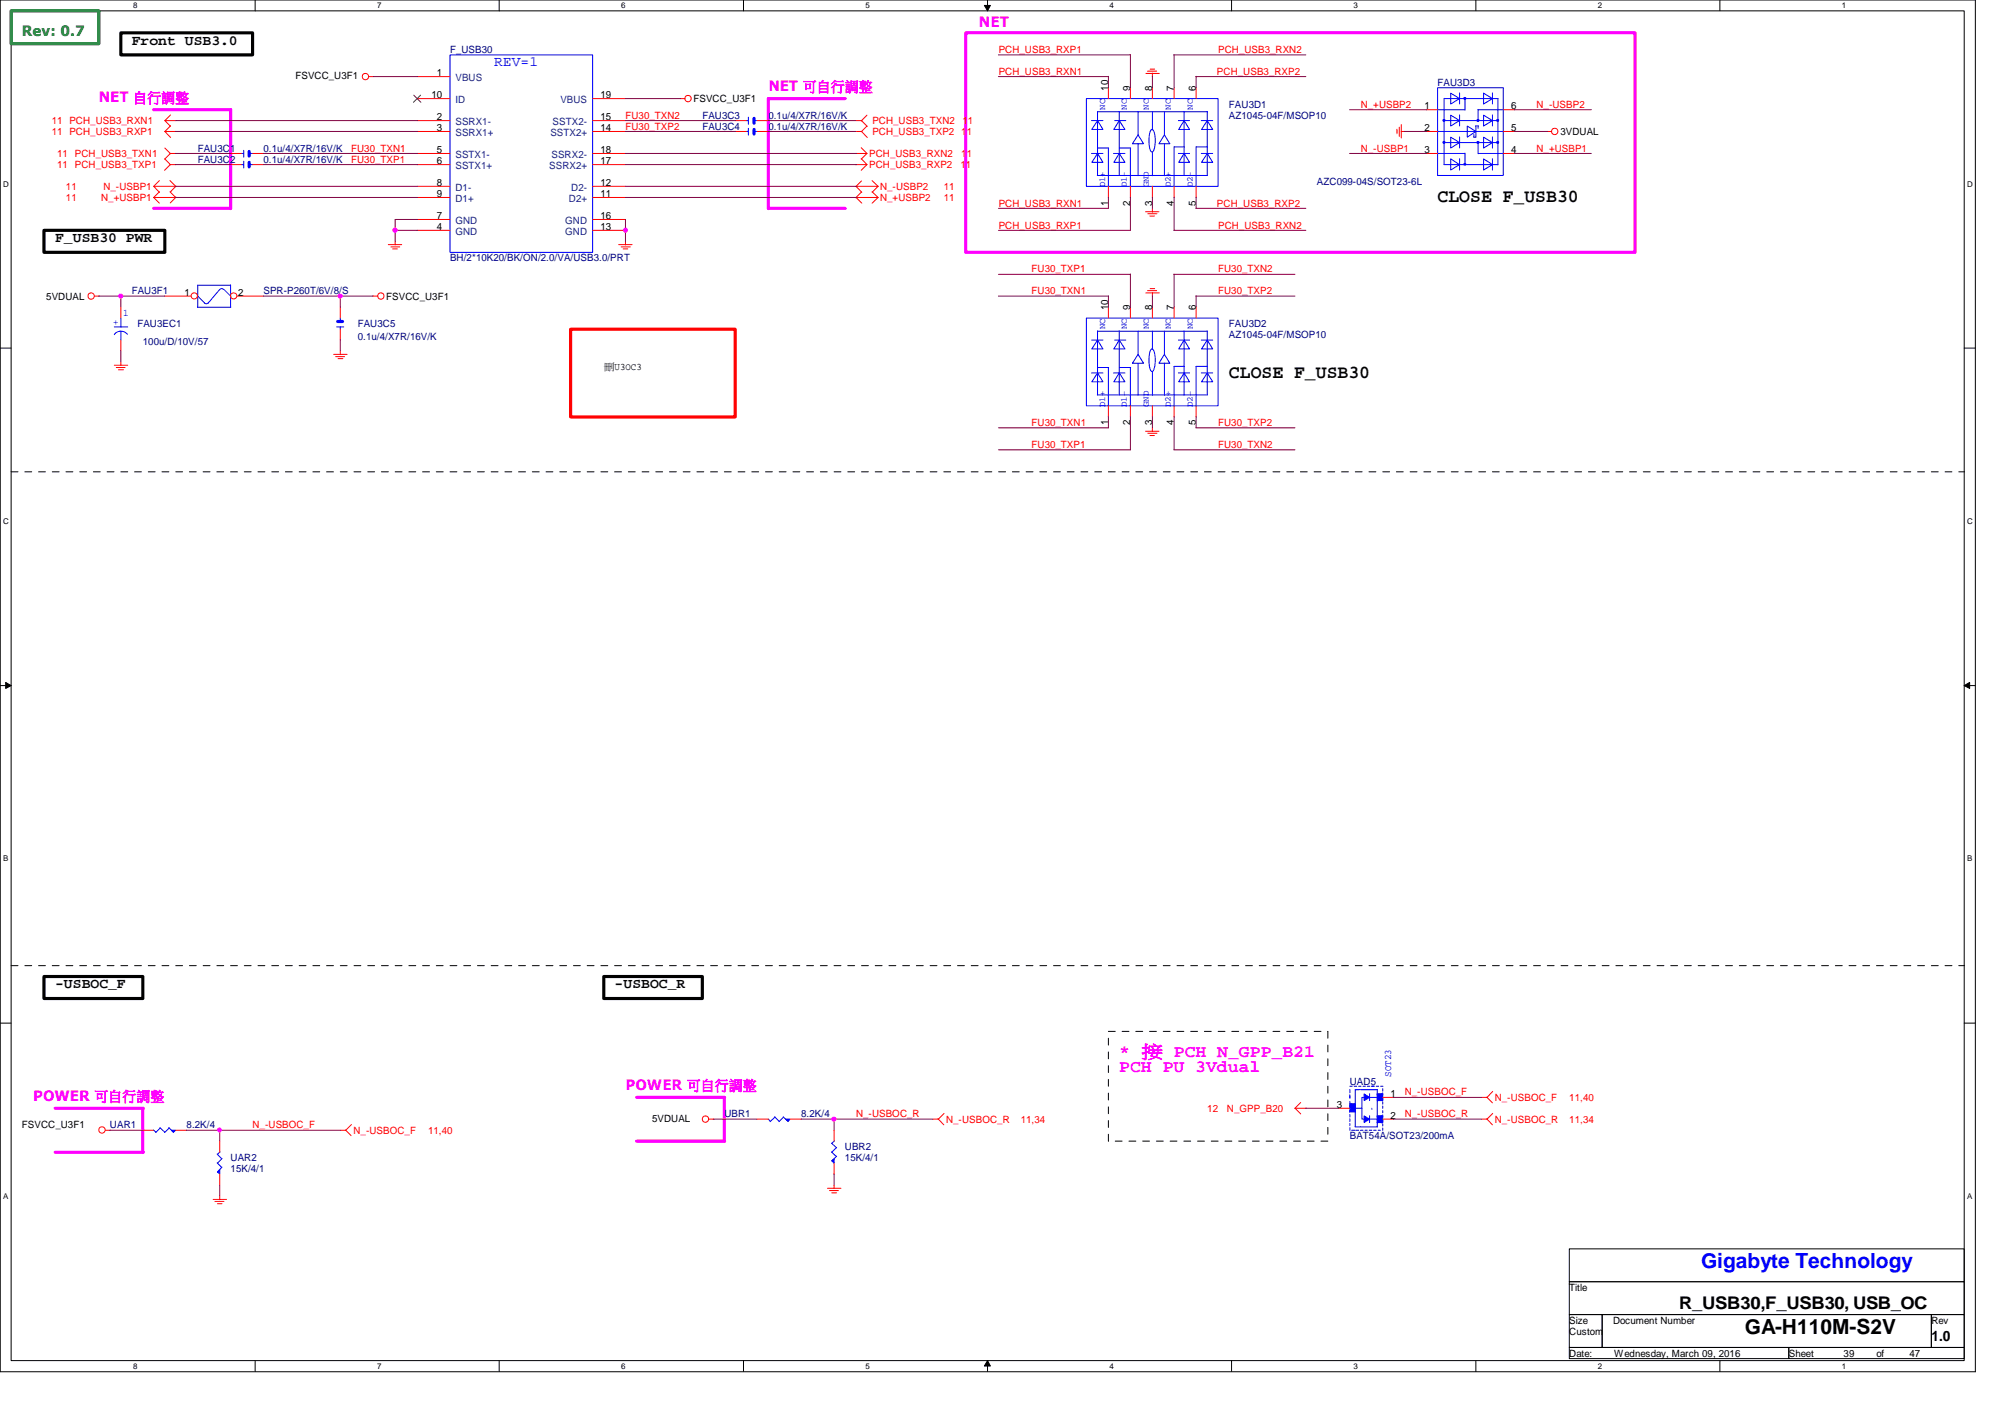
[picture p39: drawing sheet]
<svg xmlns="http://www.w3.org/2000/svg" width="297mm" height="210mm" viewBox="0 0 297 210" stroke-linecap="round" stroke-linejoin="round" font-family="sans-serif">
<defs><g id="words">
<text font-size="3.1" fill="#00f" x="252" y="187.9">Gigabyte Technology</text>
<text font-size="3.1" x="258.5" y="197.6">GA-H110M-S2V</text>
<g font-size="2.8">
<text x="213" y="29.9">CLOSE F_USB30</text>
<text x="182.1" y="56">CLOSE F_USB30</text>
</g>
<g font-size="2.6" fill="#f0f">
<text x="165.8" y="156.5">* 接 PCH N_GPP_B21</text>
<text x="165.8" y="158.8">PCH PU 3Vdual</text>
</g>
<text font-size="2.6" x="248.7" y="193.9">R_USB30,F_USB30, USB_OC</text>
<text font-size="2.1" fill="#008000" x="3.3" y="5.3">Rev: 0.7</text>
<g font-size="2.1" fill="#f0f">
<text x="145" y="4.1">NET</text>
<text x="14.6" y="15.1">NET 請請可可</text>
<text x="113.8" y="13.5">NET 可請請可可</text>
<text x="92.7" y="161.4">POWER 可請請可可</text>
<text x="4.9" y="163">POWER 可請請可可</text>
</g>
<g font-size="2.1">
<text x="19.5" y="6.6">Front USB3.0</text>
<text x="8.2" y="35.9">F_USB30 PWR</text>
<text x="8.2" y="146.4">-USBOC_F</text>
<text x="91.1" y="146.4">-USBOC_R</text>
<text x="286.1" y="198.7">1.0</text>
</g>
<text font-size="2.1" fill="#00f" x="73.2" y="9.8">REV=1</text>
<g font-size="1.5">
<text x="43.8" y="11.7">FSVCC_U3F1</text>
<text x="64.7" y="11.3">1</text>
<text x="63.9" y="14.6">10</text>
<text x="64.7" y="17.8">2</text>
<text x="88.9" y="14.6">19</text>
<text x="88.9" y="17.8">15</text>
<text x="102.7" y="15.2">FSVCC_U3F1</text>
<text x="164.2" y="13.5" transform="rotate(-90 164.2 13.5)">10</text>
<text x="167.4" y="13.5" transform="rotate(-90 167.4 13.5)">9</text>
<text x="170.7" y="13.5" transform="rotate(-90 170.7 13.5)">8</text>
<text x="173.9" y="13.5" transform="rotate(-90 173.9 13.5)">7</text>
<text x="177.2" y="13.5" transform="rotate(-90 177.2 13.5)">6</text>
<text x="211" y="16.2">1</text>
<text x="223.9" y="16.2">6</text>
<text x="64.7" y="19.4">3</text>
<text x="64.7" y="22.7">5</text>
<text x="88.9" y="19.4">14</text>
<text x="88.9" y="22.7">18</text>
<text x="211" y="19.4">2</text>
<text x="211" y="22.7">3</text>
<text x="223.9" y="22.7">4</text>
<text x="223.9" y="19.4">5</text>
<text x="231.2" y="20">3VDUAL</text>
<text x="64.7" y="24.3">6</text>
<text x="64.7" y="27.6">8</text>
<text x="64.7" y="29.2">9</text>
<text x="88.9" y="24.3">17</text>
<text x="88.9" y="27.6">12</text>
<text x="88.9" y="29.2">11</text>
<text x="64.7" y="32.5">7</text>
<text x="64.7" y="34.1">4</text>
<text x="88.9" y="32.5">16</text>
<text x="88.9" y="34.1">13</text>
<text x="164.2" y="30.5" transform="rotate(-90 164.2 30.5)">1</text>
<text x="167.4" y="30.5" transform="rotate(-90 167.4 30.5)">2</text>
<text x="170.7" y="30.5" transform="rotate(-90 170.7 30.5)">3</text>
<text x="173.9" y="30.5" transform="rotate(-90 173.9 30.5)">4</text>
<text x="177.2" y="30.5" transform="rotate(-90 177.2 30.5)">5</text>
<text x="6.9" y="44.4">5VDUAL</text>
<text x="27.3" y="43.8">1</text>
<text x="35.3" y="43.8">2</text>
<text x="57.2" y="44.4">FSVCC_U3F1</text>
<text x="164.2" y="46" transform="rotate(-90 164.2 46)">10</text>
<text x="167.4" y="46" transform="rotate(-90 167.4 46)">9</text>
<text x="170.7" y="46" transform="rotate(-90 170.7 46)">8</text>
<text x="173.9" y="46" transform="rotate(-90 173.9 46)">7</text>
<text x="177.2" y="46" transform="rotate(-90 177.2 46)">6</text>
<text x="89.4" y="54.9">刪U3OC3</text>
<text x="164.2" y="63" transform="rotate(-90 164.2 63)">1</text>
<text x="167.4" y="63" transform="rotate(-90 167.4 63)">2</text>
<text x="170.7" y="63" transform="rotate(-90 170.7 63)">3</text>
<text x="173.9" y="63" transform="rotate(-90 173.9 63)">4</text>
<text x="177.2" y="63" transform="rotate(-90 177.2 63)">5</text>
<text x="3.3" y="167.1">FSVCC_U3F1</text>
<text x="96.6" y="166.2">5VDUAL</text>
<text x="198" y="164.1">3</text>
<text x="206" y="165.7">2</text>
<text x="206" y="162.5">1</text>
<text x="232.5" y="191.2">Title</text>
<text x="232.5" y="197.7">Custom</text>
<text x="232.5" y="196.1">Size</text>
<text x="239" y="196.1">Document Number</text>
<text x="286.1" y="196.1">Rev</text>
<text x="232.5" y="201">Date:</text>
<text x="239.1" y="201">Wednesday, March 09, 2016</text>
<text x="265" y="201">Sheet</text>
<text x="273.1" y="201">39</text>
<text x="278" y="201">of</text>
<text x="282.9" y="201">47</text>
</g>
<g font-size="1.5" fill="#000080">
<text x="66.7" y="7.8">F_USB30</text>
<text x="104.1" y="17.6">FAU3C3</text>
<text x="113.8" y="17.6">0.1u/4/X7R/16V/K</text>
<text x="182.1" y="17.6">AZ1045-04F/MSOP10</text>
<text x="182.1" y="16">FAU3D1</text>
<text x="213" y="12.7">FAU3D3</text>
<text x="29.3" y="22.5">FAU3C1</text>
<text x="39" y="22.5">0.1u/4/X7R/16V/K</text>
<text x="104.1" y="19.2">FAU3C4</text>
<text x="113.8" y="19.2">0.1u/4/X7R/16V/K</text>
<text x="29.3" y="24.1">FAU3C2</text>
<text x="39" y="24.1">0.1u/4/X7R/16V/K</text>
<text x="195.1" y="27.3">AZC099-04S/SOT23-6L</text>
<text x="66.7" y="38.7">BH/2*10K20/BK/ON/2.0/VA/USB3.0/PRT</text>
<text x="19.5" y="43.6">FAU3F1</text>
<text x="39" y="43.6">SPR-P260T/6V/8/S</text>
<text x="20.4" y="48.5">FAU3EC1</text>
<text x="21.2" y="51.1">100u/D/10V/57</text>
<text x="53" y="48.5">FAU3C5</text>
<text x="53" y="50.4">0.1u/4/X7R/16V/K</text>
<text x="182.1" y="50.1">AZ1045-04F/MSOP10</text>
<text x="182.1" y="48.5">FAU3D2</text>
<text x="200" y="160.7">UAD5</text>
<text x="16.3" y="167.1">UAR1</text>
<text x="27.6" y="167.1">8.2K/4</text>
<text x="107.3" y="165.5">UBR1</text>
<text x="118.7" y="165.5">8.2K/4</text>
<text x="34.2" y="172">UAR2</text>
<text x="34.2" y="173.7">15K/4/1</text>
<text x="125.2" y="170.4">UBR2</text>
<text x="125.2" y="172">15K/4/1</text>
<text x="200" y="168.8">BAT54A/SOT23/200mA</text>
</g>
<g font-size="1.5" fill="#f00">
<text x="148" y="7.8">PCH_USB3_RXP1</text>
<text x="148" y="11.1">PCH_USB3_RXN1</text>
<text x="180.3" y="11.1">PCH_USB3_RXP2</text>
<text x="180.5" y="7.8">PCH_USB3_RXN2</text>
<text x="92.7" y="17.6">FU30_TXN2</text>
<text x="201.6" y="16">N_+USBP2</text>
<text x="227.6" y="16">N_-USBP2</text>
<text x="7.7" y="18.4">11 PCH_USB3_RXN1</text>
<text x="7.7" y="20">11 PCH_USB3_RXP1</text>
<text x="8.5" y="23.3">11 PCH_USB3_TXN1</text>
<text x="52" y="22.5">FU30_TXN1</text>
<text x="92.7" y="19.2">FU30_TXP2</text>
<text x="128.8" y="23.3">PCH_USB3_RXN2</text>
<text x="129.2" y="20">PCH_USB3_TXP2 11</text>
<text x="129.2" y="18.4">PCH_USB3_TXN2</text>
<text x="142.4" y="23.3">11</text>
<text x="142.6" y="18.4">11</text>
<text x="201.6" y="22.5">N_-USBP1</text>
<text x="227.6" y="22.5">N_+USBP1</text>
<text x="8.5" y="24.9">11 PCH_USB3_TXP1</text>
<text x="9.8" y="28.2">11</text>
<text x="9.8" y="29.8">11</text>
<text x="15" y="29.8">N_+USBP1</text>
<text x="15.3" y="28.2">N_-USBP1</text>
<text x="52" y="24.1">FU30_TXP1</text>
<text x="128.8" y="24.9">PCH_USB3_RXP2</text>
<text x="130.4" y="28.2">N_-USBP2</text>
<text x="130.4" y="29.8">N_+USBP2</text>
<text x="139.8" y="28.2">11</text>
<text x="139.8" y="29.8">11</text>
<text x="142.3" y="24.9">11</text>
<text x="148" y="30.6">PCH_USB3_RXN1</text>
<text x="148" y="33.9">PCH_USB3_RXP1</text>
<text x="180.3" y="30.6">PCH_USB3_RXP2</text>
<text x="180.5" y="33.9">PCH_USB3_RXN2</text>
<text x="152.8" y="40.3">FU30_TXP1</text>
<text x="180.5" y="40.3">FU30_TXN2</text>
<text x="152.8" y="43.6">FU30_TXN1</text>
<text x="180.5" y="43.6">FU30_TXP2</text>
<text x="152.8" y="63.1">FU30_TXN1</text>
<text x="180.5" y="63.1">FU30_TXP2</text>
<text x="152.8" y="66.4">FU30_TXP1</text>
<text x="180.5" y="66.4">FU30_TXN2</text>
<text x="37.4" y="167.1">N_-USBOC_F</text>
<text x="52.4" y="168">N_-USBOC_F</text>
<text x="63.4" y="168">11,40</text>
<text x="126.8" y="165.5">N_-USBOC_R</text>
<text x="140.2" y="166.3">N_-USBOC_R</text>
<text x="151.2" y="166.3">11,34</text>
<text x="178.9" y="164.7">12</text>
<text x="181.8" y="164.7">N_GPP_B20</text>
<text x="208.1" y="165.5">N_-USBOC_R</text>
<text x="208.1" y="162.3">N_-USBOC_F</text>
<text x="221.4" y="166.3">N_-USBOC_R</text>
<text x="221.4" y="163.1">N_-USBOC_F</text>
<text x="232.5" y="166.3">11,34</text>
<text x="232.5" y="163.1">11,40</text>
</g>
<g font-size="1.5" fill="#004080">
<text x="67.5" y="15.3">ID</text>
<text x="67.5" y="12">VBUS</text>
<text x="83" y="15.3">VBUS</text>
<text x="67.5" y="18.5">SSRX1-</text>
<text x="67.5" y="20.2">SSRX1+</text>
<text x="67.5" y="23.4">SSTX1-</text>
<text x="81.5" y="20.2">SSTX2+</text>
<text x="81.7" y="23.4">SSRX2-</text>
<text x="81.9" y="18.5">SSTX2-</text>
<text x="67.5" y="25.1">SSTX1+</text>
<text x="67.5" y="28.3">D1-</text>
<text x="67.5" y="29.9">D1+</text>
<text x="81.4" y="25.1">SSRX2+</text>
<text x="84.3" y="29.9">D2+</text>
<text x="84.6" y="28.3">D2-</text>
<text x="67.5" y="33.2">GND</text>
<text x="67.5" y="34.8">GND</text>
<text x="83.7" y="33.2">GND</text>
<text x="83.7" y="34.8">GND</text>
</g>
<g font-size="1.5" fill="#00f">
<text x="18.2" y="46.7">1</text>
<text x="16.8" y="48.2">+</text>
<text x="206.1" y="159.5" transform="rotate(-90 206.1 159.5)">SOT23</text>
</g>
<g font-size="1.3" fill="#00f">
<text x="163.7" y="16.3" transform="rotate(-90 163.7 16.3)">NC</text>
<text x="167" y="16.3" transform="rotate(-90 167 16.3)">NC</text>
<text x="170.2" y="16.3" transform="rotate(-90 170.2 16.3)">NC</text>
<text x="173.5" y="16.3" transform="rotate(-90 173.5 16.3)">NC</text>
<text x="176.7" y="16.3" transform="rotate(-90 176.7 16.3)">NC</text>
<text x="163.7" y="27.8" transform="rotate(-90 163.7 27.8)">D1+</text>
<text x="167" y="27.8" transform="rotate(-90 167 27.8)">D1-</text>
<text x="170.2" y="27.8" transform="rotate(-90 170.2 27.8)">GND</text>
<text x="173.5" y="27.8" transform="rotate(-90 173.5 27.8)">D2+</text>
<text x="176.7" y="27.8" transform="rotate(-90 176.7 27.8)">D2-</text>
<text x="163.7" y="48.8" transform="rotate(-90 163.7 48.8)">NC</text>
<text x="167" y="48.8" transform="rotate(-90 167 48.8)">NC</text>
<text x="170.2" y="48.8" transform="rotate(-90 170.2 48.8)">NC</text>
<text x="173.5" y="48.8" transform="rotate(-90 173.5 48.8)">NC</text>
<text x="176.7" y="48.8" transform="rotate(-90 176.7 48.8)">NC</text>
<text x="163.7" y="60.3" transform="rotate(-90 163.7 60.3)">D1+</text>
<text x="167" y="60.3" transform="rotate(-90 167 60.3)">D1-</text>
<text x="170.2" y="60.3" transform="rotate(-90 170.2 60.3)">GND</text>
<text x="173.5" y="60.3" transform="rotate(-90 173.5 60.3)">D2+</text>
<text x="176.7" y="60.3" transform="rotate(-90 176.7 60.3)">D2-</text>
</g>
<g font-size="1.2">
<text x="19.7" y="1.2">8</text>
<text x="55.9" y="1.2">7</text>
<text x="92" y="1.2">6</text>
<text x="128.2" y="1.2">5</text>
<text x="164.4" y="1.2">4</text>
<text x="200.5" y="1.2">3</text>
<text x="236.7" y="1.2">2</text>
<text x="272.9" y="1.2">1</text>
<text x=".5" y="27.6">D</text>
<text x="291.4" y="27.6">D</text>
<text x=".5" y="77.6">C</text>
<text x="291.4" y="77.6">C</text>
<text x=".5" y="127.6">B</text>
<text x="291.4" y="127.6">B</text>
<text x=".5" y="177.6">A</text>
<text x="291.4" y="177.6">A</text>
<text x="19.7" y="202.8">8</text>
<text x="55.9" y="202.8">7</text>
<text x="92" y="202.8">6</text>
<text x="128.2" y="202.8">5</text>
<text x="164.4" y="202.8">4</text>
<text x="200.5" y="202.8">3</text>
<text x="236.7" y="202.8">2</text>
<text x="272.9" y="202.8">1</text>
</g>
</g></defs>
<path d="M0 0h292.6v203.2h-292.6zM1.6 1.6h289.4v199.9h-289.4z" fill="none" stroke="#000" stroke-width=".15"/>
<g fill="#fff">
<path d="M19.7 .2h.6v1.3h-.6z"/>
<path d="M19.7 201.7h.6v1.3h-.6z"/>
</g>
<path d="M37.8 0v1.6M37.8 201.5v1.7" fill="none" stroke="#000" stroke-width=".15"/>
<g fill="#fff">
<path d="M55.9 .2h.6v1.3h-.6z"/>
<path d="M55.9 201.7h.6v1.3h-.6z"/>
</g>
<path d="M74 0v1.6M74 201.5v1.7" fill="none" stroke="#000" stroke-width=".15"/>
<g fill="#fff">
<path d="M92 .2h.6v1.3h-.6z"/>
<path d="M92 201.7h.6v1.3h-.6z"/>
</g>
<path d="M110.1 0v1.6M110.1 201.5v1.7" fill="none" stroke="#000" stroke-width=".15"/>
<g fill="#fff">
<path d="M128.2 .2h.6v1.3h-.6z"/>
<path d="M128.2 201.7h.6v1.3h-.6z"/>
</g>
<path d="M145.8 .8h.9l-.4 .8zM146.3 0v1.6M146.3 201.5l.4 .9h-.9zM146.3 201.5v1.7" fill="none" stroke="#000" stroke-width=".15"/>
<path d="M145.8 .8h.9l-.4 .8zM146.3 201.5l.4 .9h-.9z" fill="#000"/>
<g fill="#fff">
<path d="M164.4 .2h.6v1.3h-.6z"/>
<path d="M164.4 201.7h.6v1.3h-.6z"/>
</g>
<path d="M182.5 0v1.6M182.5 201.5v1.7" fill="none" stroke="#000" stroke-width=".15"/>
<g fill="#fff">
<path d="M200.5 .2h.6v1.3h-.6z"/>
<path d="M200.5 201.7h.6v1.3h-.6z"/>
</g>
<path d="M218.6 0v1.6M218.6 201.5v1.7" fill="none" stroke="#000" stroke-width=".15"/>
<g fill="#fff">
<path d="M236.7 .2h.6v1.3h-.6z"/>
<path d="M236.7 201.7h.6v1.3h-.6z"/>
</g>
<path d="M254.8 0v1.6M254.8 201.5v1.7" fill="none" stroke="#000" stroke-width=".15"/>
<g fill="#fff">
<path d="M272.9 .2h.6v1.3h-.6z"/>
<path d="M272.9 201.7h.6v1.3h-.6z"/>
<path d="M.5 26.6h.8v1.3h-.8z"/>
<path d="M291.4 26.6h.8v1.3h-.8z"/>
<path d="M.5 76.5h.8v1.4h-.8z"/>
<path d="M291.4 76.5h.8v1.4h-.8z"/>
</g>
<path d="M0 51.6h1.6M291 51.6h1.6" fill="none" stroke="#000" stroke-width=".15"/>
<g fill="#fff">
<path d="M.5 126.5h.7v1.3h-.7z"/>
<path d="M291.4 126.5h.7v1.3h-.7z"/>
</g>
<path d="M0 101.6h1.6M.8 101.1l.8 .5-.8 .4zM291 101.6h1.6M291 101.6l.8-.5v.9z" fill="none" stroke="#000" stroke-width=".15"/>
<path d="M.8 101.1l.8 .5-.8 .4zM291 101.6l.8-.5v.9z" fill="#000"/>
<g fill="#fff">
<path d="M.5 176.5h.7v1.3h-.7z"/>
<path d="M291.4 176.5h.7v1.3h-.7z"/>
</g>
<path d="M0 151.6h1.6M291 151.6h1.6M232.5 185h58.5v4.9h-58.5zM232.5 189.9h58.5v4.8h-58.5zM232.5 194.7h4.9v4.9h-4.9zM232.5 199.6h32.5v1.7h-32.5zM237.4 194.7h48.7v4.9h-48.7zM265 199.6h26v1.7h-26zM286.1 194.7h4.9v4.9h-4.9z" fill="none" stroke="#000" stroke-width=".15"/>
<path d="M1.6 69.9h289.4M1.6 143h289.4M164.2 152.8h32.5M196.7 152.8v16.2M164.2 169v-16.2M196.7 169h-32.5" fill="none" stroke="#000" stroke-width=".15" stroke-dasharray="1 1 1 1 1 1 1 1"/>
<path d="M22.8 16.3h11.4M34.2 16.3v14.6M125.2 14.6h-11.4v16.3M143.1 4.9h99.1v32.5h-99.1zM22.8 30.9h11.4M113.8 30.9h11.4M8.2 170.7h13M8.2 164.2h13M21.2 164.2v6.5M94.3 162.6h13.1M94.3 169h13.1M107.3 162.6v6.5" fill="none" stroke="#f0f" stroke-width=".47"/>
<path d="M17.9 4.9h19.5v3.2h-19.5zM6.5 34.1h17.9v3.3h-17.9zM6.5 144.7h14.7v3.2h-14.7zM89.4 144.7h14.7v3.2h-14.7z" fill="none" stroke="#000" stroke-width=".47"/>
<path d="M1.6 1.6h13v4.9h-13z" fill="none" stroke="#008000" stroke-width=".47"/>
<path d="M84.5 48.8h24.4v13h-24.4z" fill="none" stroke="#f00" stroke-width=".47"/>
<g fill="none" stroke="#f00" stroke-width=".15">
<path d="M24.4 19.5h1.7M24.4 17.9h1.7M24.4 17.9l.9 .8M24.4 19.5l.9 .9M25.3 17l-.9 .9M25.3 18.6l-.9 .9M54.6 11.3h.7M100.7 14.6h.8M126.8 19.5h.9M126.8 17.9h.9M127.6 19.5l.9 .9M127.6 17.9l.9 .8"/>
<path d="M128.4 18.7l-.8 .8M128.4 17.1l-.8 .8M169.8 10.9h1.9M170 10.5h1.4M170.4 10.2h.7M170.7 10.8v.5M207 19.1v.7M207.3 18.8v1.4M207.6 19.5h.5M207.6 18.5v1.9M229.2 19.5h.7M22.8 29.3l.8 .8"/>
<path d="M22.8 27.6l.8 .9M23.6 28.4l-.8 .9M23.6 26.8l-.8 .8M24.4 21.9l.9 .9M24.4 23.5l.9 .9M25.2 26.8l.8 .8h-3.2M25.2 28.4l.8 .9h-3.2M25.2 22.7h.8M25.2 24.4h.8M25.2 22.7l-.8 .9M25.2 24.4l-.8 .8M26.1 29.2l-.9 .9"/>
<path d="M26.1 27.6l-.9 .8M57.5 36.2h2M57.9 36.6h1.3M58.2 36.9h.7M58.5 35.7v.6M91.6 36.2h2M92 36.6h1.4M92.3 36.9h.7M92.7 35.7v.6M126.8 22.7h1.6M126.8 24.4h1.6M127.6 21.9l.8 .8"/>
<path d="M127.6 23.5l.8 .9M127.6 26.8l-.8 .8M127.6 28.4l-.8 .9M128.4 22.7l-.8 .9M128.4 24.4l-.8 .8M129.2 26.8l.9 .8M129.2 28.4l.9 .9M130.1 27.6h-3.3l.9 .9M130.1 27.6l-.9 .9M130.1 29.3h-3.3l.9 .8M130.1 29.3l-.9 .8M169.7 31.4h2"/>
<path d="M170 31.7h1.4M170.3 32h.7M170.7 30.9v.5M14 43.9h.7M16.9 54.1h2M17.2 54.4h1.3M17.6 54.8h.7M17.9 53.6v.5M49.4 52.5h2M49.7 52.8h1.4M50.1 53.1h.7M50.4 52v.5"/>
<path d="M55.2 43.9h.8M169.8 43.4h1.9M170 43.1h1.4M170.4 42.8h.7M170.7 43.3v.6M169.7 63.9h2M170 64.2h1.4M170.3 64.5h.7M170.7 63.4v.5M15.6 167.4h.7M31.6 177.7h2M31.8 178h1.4"/>
<path d="M32.2 178.3h.7M32.6 177.2v.5M50.4 167.4h.9M51.2 167.4l.8 .8M52.1 166.6l-.9 .8M105 165.8h.7M122.6 176h2M122.9 176.4h1.3M123.2 176.7h.7M123.6 175.6v.5M138.2 165.8h.9M139 165.7l.8 .9"/>
<path d="M139.9 164.9l-.9 .9M191.9 164.2h1.6M191.9 164.2l.8 .8M192.7 163.3l-.8 .9M219.5 165.8h.8M219.5 162.6h.8M220.3 165.7l.8 .9M220.3 162.5l.8 .9M221.1 164.9l-.8 .9M221.1 161.7l-.8 .9"/>
<circle cx="54.1" cy="11.3" r=".47"/>
<circle cx="101.9" cy="14.6" r=".47"/>
<circle cx="230.3" cy="19.5" r=".47"/>
<circle cx="13.5" cy="43.9" r=".47"/>
<circle cx="56.4" cy="43.9" r=".47"/>
<circle cx="15.1" cy="167.4" r=".47"/>
<circle cx="104.5" cy="165.8" r=".47"/>
</g>
<g fill="none" stroke="#00f" stroke-width=".15">
<path d="M213 13h9.7v13h-9.7zM213 19.5h9.8M213.9 14.6h8.1M213.9 14.6v9.8M213.9 17.9h8.1M214.9 13.8l1.3 .8-1.3 .8zM214.9 17.1l1.3 .8-1.3 .8zM216.2 13.8v1.6M216.2 17v1.7M217.4 18.7l1.2 .8-1.2 .8zM218.4 19.9v.4M218.6 18.6v1.7h-.3"/>
<path d="M218.6 18.7h.4M219 18.6v.4M219.8 13.8l1.3 .8-1.3 .8zM219.8 17.1l1.3 .8-1.3 .8zM221.1 13.8v1.6M221.1 17v1.7M221.9 14.6v9.8M213.9 24.4h8M213.9 21.1h8.1M214.9 23.5l1.3 .9-1.3 .8zM214.9 20.3l1.3 .8-1.3 .8zM216.2 20.3v1.6"/>
<path d="M216.2 23.5v1.7M219.8 23.5l1.3 .9-1.3 .8zM219.8 20.3l1.3 .8-1.3 .8zM221.1 20.3v1.6M221.1 23.5v1.7"/>
</g>
<path d="M221.8 17.7h.2v.2h-.2z" fill-rule="evenodd" fill="#00f"/>
<path d="M221.8 17.7h.2v.2h-.2z" fill="none" stroke="#00f" stroke-width=".15"/>
<path d="M216.9 14.5h.2v.2h-.2z" fill-rule="evenodd" fill="#00f"/>
<path d="M216.9 14.5h.2v.2h-.2z" fill="none" stroke="#00f" stroke-width=".15"/>
<path d="M218.8 17.7h.3v.2h-.3z" fill-rule="evenodd" fill="#00f"/>
<path d="M218.8 17.7h.3v.2h-.3z" fill="none" stroke="#00f" stroke-width=".15"/>
<path d="M213.8 17.7h.2v.2h-.2z" fill-rule="evenodd" fill="#00f"/>
<path d="M213.8 17.7h.2v.2h-.2z" fill="none" stroke="#00f" stroke-width=".15"/>
<path d="M213.8 21h.2v.2h-.2z" fill-rule="evenodd" fill="#00f"/>
<path d="M213.8 21h.2v.2h-.2z" fill="none" stroke="#00f" stroke-width=".15"/>
<path d="M221.8 21h.2v.2h-.2z" fill-rule="evenodd" fill="#00f"/>
<path d="M221.8 21h.2v.2h-.2z" fill="none" stroke="#00f" stroke-width=".15"/>
<path d="M218.8 21h.3v.2h-.3z" fill-rule="evenodd" fill="#00f"/>
<path d="M218.8 21h.3v.2h-.3z" fill="none" stroke="#00f" stroke-width=".15"/>
<path d="M216.9 24.2l.3 .1-.2 .2z" fill-rule="evenodd" fill="#00f"/>
<g fill="none" stroke="#00f" stroke-width=".15">
<path d="M66.7 8.1h21.1v29.3h-21.1zM110.5 19.5h.4M110.9 19v1M111.7 19.5h.5M160.9 14.6h19.6v13h-19.6zM161.7 17.9h1.7M162.6 16.5v9.5M162.6 16.6h16.3M162.6 17.9l.8 1.3h-1.6zM165.1 17.9h1.7M165.8 16.5v9.5M165.8 17.9l.9 1.3h-1.7z"/>
<path d="M168.6 20l.8 1.3h-1.6zM168.6 16.6v3.4M170.5 19.3l.2-.1a2.47 2.47 0 0 1 .4 2.2 1.3 1.3 0 0 1-.4 1.1 1.2 1.2 0 0 1-.5-1.1v-.6a2.82 2.82 0 0 1 .3-1.5zM170.7 16.6v2.6M172.5 16.6v3.4M172.5 20l.8 1.3h-1.6zM174.6 17.9h1.6M175.4 16.5v9.5M175.4 17.9l.8 1.3h-1.6zM178 17.9h1.7M178.9 16.5v9.5h-16.3M178.9 17.9l.8 1.3h-1.7z"/>
<path d="M213.1 16.3h3.9M217 14.6v1.7M218.9 16.3h3.8M219 16.2v1.7M35.7 22.7h.4M36.1 22.3v1M36.9 22.7h.5M161.7 22.7h1.7M162.6 21.9h1.6M162.6 22.7l.8 1.3h-1.6zM164.2 21.9v5.7M165 22.7h1.7"/>
<path d="M165.8 21.9h1.7M165.8 22.7l.9 1.3h-1.7zM167.5 21.9v5.7M168.6 21.3v4.7M170.7 22.6v3.4M172.5 21.3v4.7M174.6 22.7h1.6M175.4 22.7l.8 1.3h-1.6zM175.5 21.8h-1.6v5.8M178 22.7h1.7M178.9 22.7l.8 1.3h-1.7zM178.9 21.8h-1.7v5.8"/>
<path d="M212.9 22.7h4.1M216.9 24.2l.3 .1-.2 .2zM217 22.7v1.7M219 21.1v1.7M219 22.7h3.8M22.7 167.4l.4 .3M23.7 167l.7 .7M23.7 167.1l-.6 .7M25.1 167.1l-.7 .7"/>
</g>
<g fill="none" stroke="#f00" stroke-width=".15">
<path d="M61.8 19.5h4.9M61.8 11.3h4.9M61.8 14.6h4.9M61.8 17.9h4.9M87.8 19.5h4.9M87.8 14.6h4.9M87.8 17.9h4.9M108.9 19.5h1.7M112.2 19.5h1.6M164.2 13v1.6M167.5 13v1.6M170.7 13v1.6"/>
<path d="M173.9 13v1.6M177.2 13v1.6M211.4 16.3h1.6M211.4 19.5h1.6M222.7 16.3h1.7M222.7 19.5h1.7M34.2 22.7h1.6M37.4 22.7h1.6M61.8 22.7h4.9M61.8 24.4h4.9M61.8 27.6h4.9M61.8 29.3h4.9"/>
<path d="M61.8 32.5h4.9M61.8 34.1h4.9M87.8 22.7h4.9M87.8 24.4h4.9M87.8 27.6h4.9M87.8 29.3h4.9M87.8 32.5h4.9M87.8 34.1h4.9M164.2 27.6v1.7M167.5 27.6v1.7M170.7 27.6v1.7M173.9 27.6v1.7"/>
<path d="M177.2 27.6v1.7M211.4 22.7h1.6M222.7 22.7h1.7"/>
</g>
<path d="M111.7 19.2v.7M36.9 22.4v.7" fill="none" stroke="#00f" stroke-width=".47"/>
<path d="M61.3 14.1l1.1 1.1M62.3 14.1l-1 1.1" fill="none" stroke="#804000" stroke-width=".15"/>
<path d="M25.4 167.4h.6l-.3 .3z" fill-rule="evenodd" fill="#00f"/>
<path d="M29.2 42.2h5M29.3 43.9l1 1M29.3 45.5h4.9M29.3 42.2v3.4M30.2 44.8l.4 .2 .3-.2M32.6 42.9l-1.7 2M32.6 42.9a.32 .32 0 0 1 .5 0M33.2 42.9l1 1M34.2 42.2v3.3M25 167l.7 .7M25.4 167.4h.6l-.3 .3z" fill="none" stroke="#00f" stroke-width=".15"/>
<g fill="none" stroke="#f00" stroke-width=".15">
<path d="M24.4 43.9h3.9M35.1 43.9h3.9M21.2 167.4h1.6M26 167.4h1.6"/>
<circle cx="28.8" cy="43.8" r=".46"/>
<circle cx="34.6" cy="43.8" r=".46"/>
</g>
<path d="M204 165.3h.8v1h-.8z" fill-rule="evenodd" fill="#00f"/>
<path d="M204 165.3h.8v1h-.8z" fill="none" stroke="#00f" stroke-width=".15"/>
<path d="M204 162.1h.8v.9h-.8z" fill-rule="evenodd" fill="#00f"/>
<path d="M204 162.1h.8v.9h-.8z" fill="none" stroke="#00f" stroke-width=".15"/>
<path d="M200 163.5h.8v1.2h-.8z" fill-rule="evenodd" fill="#00f"/>
<g fill="none" stroke="#00f" stroke-width=".15">
<path d="M200 160.9h.3M200 161.4v.5M200 162.2v.5M200 163.2v.3M200 163.8v.4M200 164.5v.3M200 165.1v.4M200 165.7v.4M200 166.4v.4M200 167v.4M200 163.5h.8v1.2h-.8zM200.1 163.5v1.2h.7"/>
<path d="M200.1 163.5h.7M200.2 167.4h.6M200.6 160.9h.4M200.7 166.9h3.4M200.8 164.2h1M200.8 161.4h.7M200.8 161.4v5.5M200.9 167.4h.4M201.3 160.9h.3M201.5 167.4h.4M201.5 161.4h2.5M201.9 160.9h.4"/>
<path d="M202.2 167.4h.4M202.6 160.9h.3M202.9 167.4h.3M202.9 162v1M202.9 165.3v1M203.2 164.2h.1M203.2 160.9h.4M203.5 167.4h.4M203.9 160.9h.4M204 162.1h.7M204 165.3h.7v1M204 166.3h.7"/>
<path d="M204 162.6h-2.2v3.2h2.2M204 163h.7M204 161.4v5.5M204.2 167.4h.3M204.5 160.9h.4M204.7 162v1M204.8 161.2v.4M204.8 161.9v.4M204.8 162.6v.3M204.8 163.2v.4M204.8 163.8v.4M204.8 164.5v.3"/>
<path d="M204.8 165.1v.4M204.8 165.8v.4M204.8 166.5v.3M204.8 167.1v.4"/>
</g>
<path d="M202.1 162.1l.8 .5-.8 .4z" fill-rule="evenodd" fill="#00f"/>
<path d="M202.1 162.1l.8 .5-.8 .4z" fill="none" stroke="#00f" stroke-width=".15"/>
<path d="M202.1 165.3l.8 .5-.8 .5z" fill-rule="evenodd" fill="#00f"/>
<path d="M35.7 24.4h.4M36.1 23.9v1M36.9 24.4h.5M49.9 48.4h1M50.4 47.1v.6M50.4 48.4v.4M32.2 172.3l.6 .6M32.2 170.9l.6 .8M32.6 170.6l-.4 .4M32.9 171.6l-.7 .7M202.1 165.3l.8 .5-.8 .5z" fill="none" stroke="#00f" stroke-width=".15"/>
<path d="M34.2 24.4h1.6M37.4 24.4h1.6M50.4 45.5v1.6M50.4 48.8v1.6M198.3 164.2h1.7M204.8 165.8h1.7M204.8 162.6h1.7" fill="none" stroke="#f00" stroke-width=".15"/>
<path d="M36.9 24v.7M50 47.6h.8" fill="none" stroke="#00f" stroke-width=".47"/>
<path d="M32.2 173.6l.4-.3v.6z" fill-rule="evenodd" fill="#00f"/>
<g fill="none" stroke="#00f" stroke-width=".15">
<path d="M110.5 17.9h.4M110.9 17.4v1M111.7 17.9h.5M160.9 47.1h19.6v13h-19.6zM161.7 50.4h1.7M161.7 55.2h1.7M162.6 49v9.5M162.6 54.4h1.6M162.6 49.1h16.3M162.6 50.4l.8 1.3h-1.6zM162.6 55.2l.8 1.4h-1.6zM164.2 54.4v5.8"/>
<path d="M165 55.2h1.7M165.1 50.4h1.7M165.8 49v9.5M165.8 54.4h1.7M165.8 55.2l.9 1.4h-1.7zM165.8 50.4l.9 1.3h-1.7zM167.5 54.4v5.8M168.6 52.5l.8 1.3h-1.6zM168.6 49.1v3.4M168.6 53.8v4.7M170.5 51.8l.2-.1a2.47 2.47 0 0 1 .4 2.2 1.3 1.3 0 0 1-.4 1.1 1.2 1.2 0 0 1-.5-1.1v-.6a2.82 2.82 0 0 1 .3-1.5zM170.7 49.1v2.6"/>
<path d="M170.7 55.1v3.4M172.5 49.1v3.4M172.5 53.8v4.7M172.5 52.5l.8 1.3h-1.6zM174.6 50.4h1.6M174.6 55.2h1.6M175.4 49v9.5M175.4 55.2l.8 1.4h-1.6zM175.4 50.4l.8 1.3h-1.6zM175.5 54.3h-1.6v5.9M178 50.4h1.7M178 55.2h1.7"/>
<path d="M178.9 49v9.5h-16.3M178.9 50.4l.8 1.3h-1.7zM178.9 55.2l.8 1.4h-1.7zM178.9 54.3h-1.7v5.9M32.2 173.6l.4-.3v.6zM32.9 172.9l-.7 .7M123.2 170.6l.7 .7M123.2 169.3l.7 .7M123.6 169l-.4 .4M123.9 170l-.7 .7"/>
</g>
<g fill="none" stroke="#f00" stroke-width=".15">
<path d="M108.9 17.9h1.7M112.2 17.9h1.6M164.2 45.5v1.6M167.5 45.5v1.6M170.7 45.5v1.6M173.9 45.5v1.6M177.2 45.5v1.6M164.2 60.1v1.7M167.5 60.1v1.7M170.7 60.1v1.7M173.9 60.1v1.7M177.2 60.1v1.7"/>
<path d="M32.6 169v1.7M32.6 173.9v1.7"/>
</g>
<path d="M111.7 17.5v.7" fill="none" stroke="#00f" stroke-width=".47"/>
<path d="M123.2 172l.4-.3v.6z" fill-rule="evenodd" fill="#00f"/>
<path d="M16.9 48.4h2M17.9 49.1a1.08 1.08 0 0 0-1 .5M17.9 47.1v1.4M17.9 49.1v1.3M17.9 49.1a1.2 1.2 0 0 1 1 .4M113.8 165.7l.3 .4M114.8 165.4l.6 .7M114.8 165.5l-.7 .7M116.1 165.5l-.7 .7M123.2 172l.4-.3v.6zM123.9 171.3l-.7 .7" fill="none" stroke="#00f" stroke-width=".15"/>
<path d="M17.9 45.5v1.6M17.9 50.4v1.6M123.6 167.4v1.6M123.6 172.3v1.6" fill="none" stroke="#f00" stroke-width=".15"/>
<path d="M116.4 165.8h.6l-.2 .3z" fill-rule="evenodd" fill="#00f"/>
<path d="M116 165.4l.8 .7M116.4 165.8h.6l-.2 .3z" fill="none" stroke="#00f" stroke-width=".15"/>
<path d="M112.2 165.8h1.6M117 165.8h1.7" fill="none" stroke="#f00" stroke-width=".15"/>
<g fill="none" stroke="#800040" stroke-width=".15">
<path d="M26 19.5h35.8M26 17.9h35.8M55.3 11.3h6.5M92.7 19.5h16.3M92.7 17.9h16.3M92.7 14.6h8.1M113.8 19.5h13M113.8 17.9h13M147.9 8.1h19.6M147.9 11.3h16.3M164.2 11.3v1.7M167.5 8.1v4.9"/>
<path d="M170.7 11.3v1.7M173.9 8.1h19.6M173.9 8.1v4.9M177.2 11.3h16.3M177.2 11.3v1.7M199.9 16.3h11.5M208.1 19.5h3.3M224.3 19.5h4.9M224.3 16.3h11.5M26 24.4h8.2M26 22.7h8.2M26 27.6h35.8"/>
<path d="M26 29.3h35.8M39 24.4h22.8M39 22.7h22.8M58.5 34.1h3.3M61.8 32.5h-3.3v3.3M92.7 24.4h34.2M92.7 27.6h34.2M92.7 29.3h34.2M92.7 32.5v3.3M92.7 22.7h34.2M164.2 29.2v1.7h-16.3M167.5 29.2v4.9h-19.6"/>
<path d="M170.7 29.2v1.7M173.9 34.1h19.6M173.9 29.2v4.9M177.2 30.9h16.3M177.2 29.2v1.7M199.9 22.7h11.5M224.3 22.7h11.5M14.6 43.9h9.8M17.9 43.8v1.7M17.9 51.9v1.7M39 43.9h16.3M50.4 43.8v1.7"/>
<path d="M50.4 50.3v1.7M147.9 40.6h19.6M147.9 43.9h16.3M164.2 43.8v1.7M167.5 40.6v4.9M170.7 43.8v1.7M173.9 40.6h18M173.9 40.6v4.9M177.2 43.9h14.7M177.2 43.8v1.7M164.2 61.7v1.7h-16.3M167.5 61.7v4.9h-19.6"/>
<path d="M170.7 61.7v1.7M173.9 66.6h18M173.9 61.7v4.9M177.2 63.4h14.7M177.2 61.7v1.7M16.3 167.4h4.9M27.6 167.4h22.8M32.6 167.4v1.6M32.6 175.5v1.7M105.7 165.8h6.5M118.7 165.8h19.5M123.6 165.7v1.7"/>
<path d="M123.6 173.9v1.7M193.4 164.2h4.9M206.4 165.8h13.1M206.4 162.6h13.1"/>
</g>
<circle cx="123.6" cy="165.8" r=".31" fill="#f0f"/>
<circle cx="123.6" cy="165.8" r=".31" fill="none" stroke="#f0f" stroke-width=".15"/>
<circle cx="32.5" cy="167.4" r=".3" fill="#f0f"/>
<circle cx="32.5" cy="167.4" r=".3" fill="none" stroke="#f0f" stroke-width=".15"/>
<circle cx="92.7" cy="34.1" r=".31" fill="#f0f"/>
<circle cx="92.7" cy="34.1" r=".31" fill="none" stroke="#f0f" stroke-width=".15"/>
<circle cx="50.4" cy="43.9" r=".31" fill="#f0f"/>
<circle cx="50.4" cy="43.9" r=".31" fill="none" stroke="#f0f" stroke-width=".15"/>
<circle cx="17.9" cy="43.9" r=".31" fill="#f0f"/>
<circle cx="17.9" cy="43.9" r=".31" fill="none" stroke="#f0f" stroke-width=".15"/>
<circle cx="58.5" cy="34.1" r=".32" fill="#f0f"/>
<circle cx="58.5" cy="34.1" r=".32" fill="none" stroke="#f0f" stroke-width=".15"/>
<use href="#words"/>
</svg>
